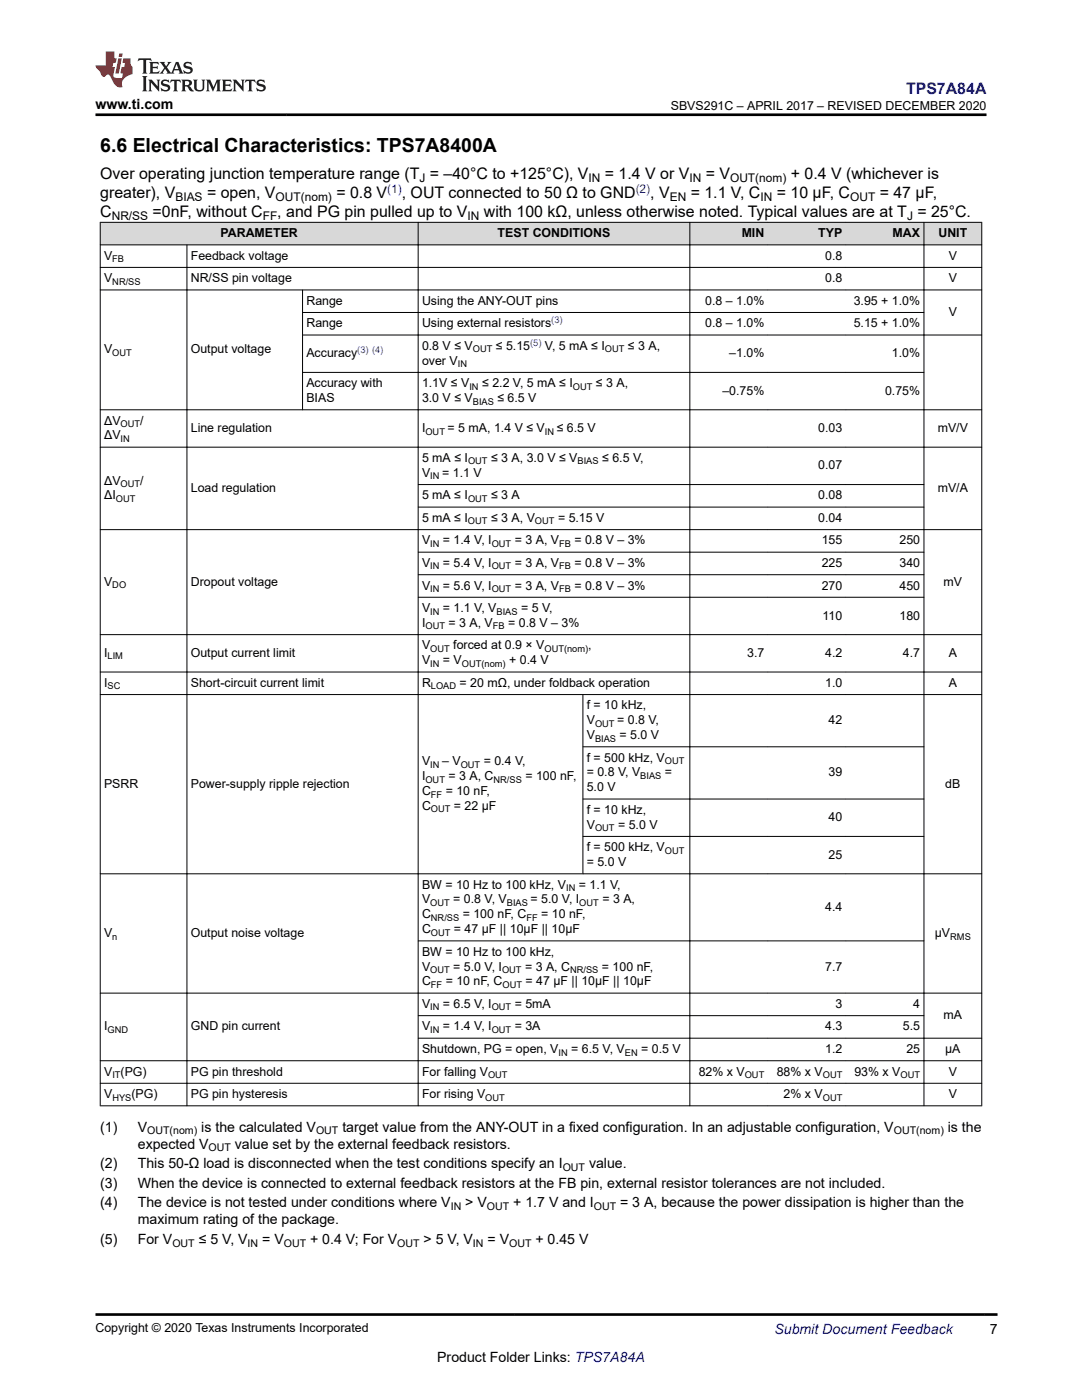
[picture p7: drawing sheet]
<svg xmlns="http://www.w3.org/2000/svg" width="216mm" height="279mm" viewBox="0 0 216 279" stroke-linecap="round" stroke-linejoin="round" font-family="sans-serif">
<defs><g id="words">
<text font-size="3.9" x="20" y="30.3">6.6 Electrical Characteristics: TPS7A8400A</text>
<text font-size="3.2" fill="#00f" x="180.8" y="18.7">TPS7A84A</text>
<g font-size="3.2">
<text x="20" y="35.7">Over operating junction temperature range (T = –40°C to +125°C), V</text>
<text x="120.7" y="35.7">= 1.4 V or V</text>
<text x="140.8" y="35.7">= V</text>
<text x="157.8" y="35.7">+ 0.4 V (whichever is</text>
<text x="20" y="39.5">greater), V</text>
<text x="41.3" y="39.5">= open, V</text>
<text x="67.1" y="39.5">= 0.8 V</text>
<text x="80.2" y="39.5">, OUT connected to 50 Ω to GND</text>
<text x="129.8" y="39.5">, V</text>
<text x="137.8" y="39.5">= 1.1 V, C</text>
<text x="155" y="39.5">= 10 μF, C</text>
<text x="175.5" y="39.5">= 47 μF,</text>
<text x="20" y="43.3">C</text>
<text x="30.5" y="43.3">=0nF, without C</text>
<text x="55.3" y="43.3">, and PG pin pulled up to V</text>
<text x="96.5" y="43.3">with 100 kΩ, unless otherwise noted. Typical values are at T = 25°C.</text>
</g>
<g font-size="2.8">
<text x="19.1" y="21.8">www.ti.com</text>
<text x="20" y="225.8">(1)</text>
<text x="27.5" y="225.8">V</text>
<text x="40.2" y="225.8">is the calculated V</text>
<text x="68.3" y="225.8">target value from the ANY-OUT in a fixed configuration. In an adjustable configuration, V</text>
<text x="189.1" y="225.8">is the</text>
<text x="20" y="233.1">(2)</text>
<text x="27.5" y="233.1">This 50-Ω load is disconnected when the test conditions specify an I</text>
<text x="27.5" y="229.2">expected V</text>
<text x="46.9" y="229.2">value set by the external feedback resistors.</text>
<text x="117.5" y="233.1">value.</text>
<text x="20" y="237.1">(3)</text>
<text x="27.5" y="237.1">When the device is connected to external feedback resistors at the FB pin, external resistor tolerances are not included.</text>
<text x="20" y="241">(4)</text>
<text x="27.5" y="241">The device is not tested under conditions where V</text>
<text x="27.5" y="244.4">maximum rating of the package.</text>
<text x="92.8" y="241">&gt; V</text>
<text x="102.4" y="241">+ 1.7 V and I</text>
<text x="123.7" y="241">= 3 A, because the power dissipation is higher than the</text>
<text x="20" y="248.3">(5)</text>
<text x="27.5" y="248.3">For V</text>
<text x="39.7" y="248.3">≤ 5 V, V</text>
<text x="52.3" y="248.3">= V</text>
<text x="61.9" y="248.3">+ 0.4 V; For V</text>
<text x="84.5" y="248.3">&gt; 5 V, V</text>
<text x="97.3" y="248.3">= V</text>
<text x="106.8" y="248.3">+ 0.45 V</text>
<text x="197.5" y="266.1">7</text>
<text x="87.2" y="271.7">Product Folder Links: TPS7A84A</text>
</g>
<text font-size="2.8" fill="#00f" x="154.5" y="266.2">Submit Document Feedback</text>
<g font-size="2.5">
<text x="133.8" y="21.9">SBVS291C – APRIL 2017 – REVISED DECEMBER 2020</text>
<text x="44" y="47.3">PARAMETER</text>
<text x="99.3" y="47.3">TEST CONDITIONS</text>
<text x="148" y="47.3">MIN</text>
<text x="163.3" y="47.3">TYP</text>
<text x="178.1" y="47.3">MAX</text>
<text x="187.3" y="47.3">UNIT</text>
<text x="20.8" y="51.8">V</text>
<text x="38.1" y="51.8">Feedback voltage</text>
<text x="164.7" y="51.8">0.8</text>
<text x="189.3" y="51.8">V</text>
<text x="20.8" y="56.3">V</text>
<text x="38.1" y="56.3">NR/SS pin voltage</text>
<text x="164.7" y="56.3">0.8</text>
<text x="189.3" y="56.3">V</text>
<text x="61.1" y="60.8">Range</text>
<text x="61.1" y="65.3">Range</text>
<text x="84.2" y="60.8">Using the ANY-OUT pins</text>
<text x="84.2" y="65.3">Using external resistors</text>
<text x="140.7" y="65.3">0.8 – 1.0%</text>
<text x="140.7" y="60.8">0.8 – 1.0%</text>
<text x="170.3" y="65.3">5.15 + 1.0%</text>
<text x="170.4" y="60.8">3.95 + 1.0%</text>
<text x="189.3" y="63.1">V</text>
<text x="20.8" y="70.5">V</text>
<text x="38.1" y="70.5">Output voltage</text>
<text x="61.1" y="71.3">Accuracy</text>
<text x="84.2" y="69.8">0.8 V ≤ V</text>
<text x="98.9" y="69.8">≤ 5.15</text>
<text x="108.7" y="69.8">V, 5 mA ≤ I</text>
<text x="125.3" y="69.8">≤ 3 A,</text>
<text x="145.5" y="71.3">–1.0%</text>
<text x="178" y="71.3">1.0%</text>
<text x="61.1" y="77.3">Accuracy with</text>
<text x="84.2" y="72.8">over V</text>
<text x="84.2" y="77.3">1.1V ≤ V</text>
<text x="96.2" y="77.3">≤ 2.2 V, 5 mA ≤ I</text>
<text x="118.9" y="77.3">≤ 3 A,</text>
<text x="61.1" y="80.2">BIAS</text>
<text x="84.2" y="80.2">3.0 V ≤ V</text>
<text x="99.3" y="80.2">≤ 6.5 V</text>
<text x="144.1" y="78.8">–0.75%</text>
<text x="176.6" y="78.8">0.75%</text>
<text x="20.8" y="84.7">ΔV</text>
<text x="20.8" y="87.7">ΔV</text>
<text x="28" y="84.7">/</text>
<text x="38.1" y="86.2">Line regulation</text>
<text x="84.2" y="86.2">I</text>
<text x="89.3" y="86.2">= 5 mA, 1.4 V ≤ V</text>
<text x="111.1" y="86.2">≤ 6.5 V</text>
<text x="163.3" y="86.2">0.03</text>
<text x="187.1" y="86.2">mV/V</text>
<text x="84.2" y="95.2">V</text>
<text x="84.2" y="92.2">5 mA ≤ I</text>
<text x="88.2" y="95.2">= 1.1 V</text>
<text x="98" y="92.2">≤ 3 A, 3.0 V ≤ V</text>
<text x="120.1" y="92.2">≤ 6.5 V,</text>
<text x="163.3" y="93.7">0.07</text>
<text x="20.8" y="96.7">ΔV</text>
<text x="20.8" y="99.7">ΔI</text>
<text x="28" y="96.7">/</text>
<text x="38.1" y="98.2">Load regulation</text>
<text x="84.2" y="99.7">5 mA ≤ I</text>
<text x="98" y="99.7">≤ 3 A</text>
<text x="163.3" y="99.7">0.08</text>
<text x="187.1" y="98.2">mV/A</text>
<text x="84.2" y="104.2">5 mA ≤ I</text>
<text x="98" y="104.2">≤ 3 A, V</text>
<text x="111.3" y="104.2">= 5.15 V</text>
<text x="163.3" y="104.2">0.04</text>
<text x="84.2" y="108.7">V</text>
<text x="84.2" y="113.2">V</text>
<text x="88.4" y="108.7">= 1.4 V, I</text>
<text x="88.4" y="113.2">= 5.4 V, I</text>
<text x="102.7" y="108.7">= 3 A, V</text>
<text x="102.7" y="113.2">= 3 A, V</text>
<text x="114.6" y="108.7">= 0.8 V – 3%</text>
<text x="114.6" y="113.2">= 0.8 V – 3%</text>
<text x="164" y="113.2">225</text>
<text x="164" y="108.7">155</text>
<text x="179.5" y="113.2">340</text>
<text x="179.5" y="108.7">250</text>
<text x="20.8" y="116.9">V</text>
<text x="38.1" y="116.9">Dropout voltage</text>
<text x="84.2" y="117.7">V</text>
<text x="88.4" y="117.7">= 5.6 V, I</text>
<text x="102.7" y="117.7">= 3 A, V</text>
<text x="114.6" y="117.7">= 0.8 V – 3%</text>
<text x="164" y="117.7">270</text>
<text x="179.5" y="117.7">450</text>
<text x="188.3" y="116.9">mV</text>
<text x="84.2" y="125.1">I</text>
<text x="84.2" y="122.2">V</text>
<text x="88.4" y="122.2">= 1.1 V, V</text>
<text x="89.5" y="125.1">= 3 A, V</text>
<text x="101.4" y="125.1">= 0.8 V – 3%</text>
<text x="104" y="122.2">= 5 V,</text>
<text x="164.2" y="123.6">110</text>
<text x="179.5" y="123.6">180</text>
<text x="20.8" y="131.1">I</text>
<text x="38.1" y="131.1">Output current limit</text>
<text x="84.2" y="129.6">V</text>
<text x="90.5" y="129.6">forced at 0.9 × V</text>
<text x="117.4" y="129.6">,</text>
<text x="149.1" y="131.1">3.7</text>
<text x="164.7" y="131.1">4.2</text>
<text x="180.2" y="131.1">4.7</text>
<text x="189.3" y="131.1">A</text>
<text x="20.8" y="137.1">I</text>
<text x="38.1" y="137.1">Short-circuit current limit</text>
<text x="84.2" y="137.1">R</text>
<text x="84.2" y="132.6">V</text>
<text x="88.4" y="132.6">= V</text>
<text x="91.7" y="137.1">= 20 mΩ, under foldback operation</text>
<text x="101.6" y="132.6">+ 0.4 V</text>
<text x="164.7" y="137.1">1.0</text>
<text x="189.3" y="137.1">A</text>
<text x="117.1" y="141.6">f = 10 kHz,</text>
<text x="117.1" y="147.5">V</text>
<text x="117.1" y="144.5">V</text>
<text x="123.1" y="144.5">= 0.8 V,</text>
<text x="123.6" y="147.5">= 5.0 V</text>
<text x="165.3" y="144.5">42</text>
<text x="84.2" y="152.8">V</text>
<text x="84.2" y="155.7">I</text>
<text x="88.2" y="152.8">– V</text>
<text x="89.5" y="155.7">= 3 A, C</text>
<text x="96.5" y="152.8">= 0.4 V,</text>
<text x="104.8" y="155.7">= 100 nF,</text>
<text x="117.1" y="155">= 0.8 V, V</text>
<text x="117.1" y="152">f = 500 kHz, V</text>
<text x="132.7" y="155">=</text>
<text x="165.3" y="155">39</text>
<text x="20.8" y="157.2">PSRR</text>
<text x="38.1" y="157.2">Power-supply ripple rejection</text>
<text x="84.2" y="158.7">C</text>
<text x="84.2" y="161.7">C</text>
<text x="88.9" y="158.7">= 10 nF,</text>
<text x="90.6" y="161.7">= 22 μF</text>
<text x="117.1" y="157.9">5.0 V</text>
<text x="188.6" y="157.2">dB</text>
<text x="117.1" y="162.4">f = 10 kHz,</text>
<text x="117.1" y="165.4">V</text>
<text x="123.3" y="165.4">= 5.0 V</text>
<text x="165.3" y="163.9">40</text>
<text x="117.1" y="172.8">= 5.0 V</text>
<text x="117.1" y="169.9">f = 500 kHz, V</text>
<text x="165.3" y="171.4">25</text>
<text x="84.2" y="177.3">BW = 10 Hz to 100 kHz, V</text>
<text x="115.5" y="177.3">= 1.1 V,</text>
<text x="84.2" y="183.3">C</text>
<text x="84.2" y="180.3">V</text>
<text x="90.4" y="180.3">= 0.8 V, V</text>
<text x="92.3" y="183.3">= 100 nF, C</text>
<text x="105.9" y="180.3">= 5.0 V, I</text>
<text x="108" y="183.3">= 10 nF,</text>
<text x="120.2" y="180.3">= 3 A,</text>
<text x="164.7" y="181.8">4.4</text>
<text x="20.8" y="187">V</text>
<text x="38.1" y="187">Output noise voltage</text>
<text x="84.2" y="186.2">C</text>
<text x="84.2" y="190.7">BW = 10 Hz to 100 kHz,</text>
<text x="90.6" y="186.2">= 47 μF || 10μF || 10μF</text>
<text x="186.5" y="187">μV</text>
<text x="84.2" y="196.7">C</text>
<text x="84.2" y="193.7">V</text>
<text x="88.9" y="196.7">= 10 nF, C</text>
<text x="90.4" y="193.7">= 5.0 V, I</text>
<text x="104.8" y="193.7">= 3 A, C</text>
<text x="104.9" y="196.7">= 47 μF || 10μF || 10μF</text>
<text x="120.1" y="193.7">= 100 nF,</text>
<text x="164.7" y="193.7">7.7</text>
<text x="84.2" y="201.2">V</text>
<text x="88.4" y="201.2">= 6.5 V, I</text>
<text x="102.7" y="201.2">= 5mA</text>
<text x="166.7" y="201.2">3</text>
<text x="182.2" y="201.2">4</text>
<text x="188.3" y="203.4">mA</text>
<text x="20.8" y="205.7">I</text>
<text x="38.1" y="205.7">GND pin current</text>
<text x="84.2" y="205.7">V</text>
<text x="88.4" y="205.7">= 1.4 V, I</text>
<text x="102.7" y="205.7">= 3A</text>
<text x="164.7" y="205.7">4.3</text>
<text x="180.2" y="205.7">5.5</text>
<text x="20.8" y="214.7">V (PG)</text>
<text x="38.1" y="214.7">PG pin threshold</text>
<text x="84.2" y="214.7">For falling V</text>
<text x="84.2" y="210.2">Shutdown, PG = open, V</text>
<text x="114" y="210.2">= 6.5 V, V</text>
<text x="127.9" y="210.2">= 0.5 V</text>
<text x="139.4" y="214.7">82% x V</text>
<text x="155" y="214.7">88% x V</text>
<text x="164.7" y="210.2">1.2</text>
<text x="170.5" y="214.7">93% x V</text>
<text x="180.9" y="210.2">25</text>
<text x="188.6" y="210.2">μA</text>
<text x="189.3" y="214.7">V</text>
<text x="20.8" y="219.2">V</text>
<text x="26.2" y="219.2">(PG)</text>
<text x="38.1" y="219.2">PG pin hysteresis</text>
<text x="84.2" y="219.2">For rising V</text>
<text x="156.4" y="219.2">2% x V</text>
<text x="189.3" y="219.2">V</text>
<text x="19.1" y="265.9">Copyright © 2020 Texas Instruments Incorporated</text>
</g>
<g font-size="2.4">
<text x="35" y="40.1">BIAS</text>
<text x="55" y="40.1">OUT(nom)</text>
<text x="83.7" y="36.3">J</text>
<text x="117.4" y="36.3">IN</text>
<text x="133.6" y="40.1">EN</text>
<text x="137.6" y="36.3">IN</text>
<text x="145.7" y="36.3">OUT(nom)</text>
<text x="151.7" y="40.1">IN</text>
<text x="169.6" y="40.1">OUT</text>
<text x="22.3" y="44">NR/SS</text>
<text x="52.4" y="44">FF</text>
<text x="93.3" y="44">IN</text>
<text x="181" y="44">J</text>
</g>
<g font-size="2.4" fill="#00f">
<text x="77.3" y="38.5">(1)</text>
<text x="126.8" y="38.5">(2)</text>
</g>
<g font-size="2.1">
<text x="29.4" y="226.4">OUT(nom)</text>
<text x="63.1" y="226.4">OUT</text>
<text x="178.3" y="226.4">OUT(nom)</text>
<text x="41.6" y="229.8">OUT</text>
<text x="112.3" y="233.7">OUT</text>
<text x="89.9" y="241.5">IN</text>
<text x="97.2" y="241.5">OUT</text>
<text x="118.5" y="241.5">OUT</text>
<text x="34.4" y="248.8">OUT</text>
<text x="49.4" y="248.8">IN</text>
<text x="56.6" y="248.8">OUT</text>
<text x="79.3" y="248.8">OUT</text>
<text x="94.4" y="248.8">IN</text>
<text x="101.6" y="248.8">OUT</text>
</g>
<g font-size="1.9">
<text x="22.4" y="52.3">FB</text>
<text x="22.4" y="56.8">NR/SS</text>
<text x="22.4" y="71">OUT</text>
<text x="94.3" y="70.3">OUT</text>
<text x="120.7" y="70.3">OUT</text>
<text x="91.3" y="73.3">IN</text>
<text x="93.7" y="77.8">IN</text>
<text x="114.3" y="77.8">OUT</text>
<text x="94.3" y="80.7">BIAS</text>
<text x="24.1" y="85.2">OUT</text>
<text x="24.1" y="88.2">IN</text>
<text x="84.9" y="86.7">OUT</text>
<text x="108.7" y="86.7">IN</text>
<text x="85.9" y="95.7">IN</text>
<text x="93.4" y="92.7">OUT</text>
<text x="115.2" y="92.7">BIAS</text>
<text x="23.1" y="100.2">OUT</text>
<text x="24.1" y="97.2">OUT</text>
<text x="93.4" y="100.2">OUT</text>
<text x="93.4" y="104.7">OUT</text>
<text x="106.7" y="104.7">OUT</text>
<text x="85.9" y="109.2">IN</text>
<text x="85.9" y="113.7">IN</text>
<text x="98.1" y="109.2">OUT</text>
<text x="98.1" y="113.7">OUT</text>
<text x="111.6" y="109.2">FB</text>
<text x="111.6" y="113.7">FB</text>
<text x="22.4" y="117.4">DO</text>
<text x="85.9" y="118.2">IN</text>
<text x="98.1" y="118.2">OUT</text>
<text x="111.6" y="118.2">FB</text>
<text x="84.9" y="125.6">OUT</text>
<text x="85.9" y="122.6">IN</text>
<text x="98.3" y="125.6">FB</text>
<text x="99.1" y="122.6">BIAS</text>
<text x="21.5" y="131.6">LIM</text>
<text x="85.9" y="130.1">OUT</text>
<text x="108.6" y="130.1">OUT(nom)</text>
<text x="21.5" y="137.6">SC</text>
<text x="85.9" y="133.1">IN</text>
<text x="86" y="137.6">LOAD</text>
<text x="92.2" y="133.1">OUT(nom)</text>
<text x="118.7" y="148">BIAS</text>
<text x="118.7" y="145">OUT</text>
<text x="85.9" y="153.3">IN</text>
<text x="91.9" y="153.3">OUT</text>
<text x="127.8" y="155.5">BIAS</text>
<text x="132.7" y="152.5">OUT</text>
<text x="84.9" y="156.2">OUT</text>
<text x="86" y="159.2">FF</text>
<text x="98.5" y="156.2">NR/SS</text>
<text x="86" y="162.2">OUT</text>
<text x="118.7" y="165.9">OUT</text>
<text x="132.7" y="170.4">OUT</text>
<text x="113" y="177.8">IN</text>
<text x="85.9" y="180.8">OUT</text>
<text x="86" y="183.8">NR/SS</text>
<text x="101.1" y="180.8">BIAS</text>
<text x="105" y="183.8">FF</text>
<text x="115.6" y="180.8">OUT</text>
<text x="22.4" y="187.5">n</text>
<text x="86" y="186.7">OUT</text>
<text x="189.6" y="187.5">RMS</text>
<text x="85.9" y="194.2">OUT</text>
<text x="86" y="197.2">FF</text>
<text x="100.2" y="194.2">OUT</text>
<text x="100.3" y="197.2">OUT</text>
<text x="113.8" y="194.2">NR/SS</text>
<text x="85.9" y="201.7">IN</text>
<text x="98.1" y="201.7">OUT</text>
<text x="21.5" y="206.2">GND</text>
<text x="85.9" y="206.2">IN</text>
<text x="98.1" y="206.2">OUT</text>
<text x="22.4" y="215.1">IT</text>
<text x="97.4" y="215.1">OUT</text>
<text x="111.5" y="210.6">IN</text>
<text x="124.7" y="210.6">EN</text>
<text x="148.6" y="215.1">OUT</text>
<text x="164.2" y="215.1">OUT</text>
<text x="179.7" y="215.1">OUT</text>
<text x="22.4" y="219.6">HYS</text>
<text x="96.8" y="219.6">OUT</text>
<text x="164.2" y="219.6">OUT</text>
</g>
<g font-size="1.9" fill="#00f">
<text x="110" y="64.5">(3)</text>
<text x="71.3" y="70.5">(3) (4)</text>
<text x="105.8" y="69">(5)</text>
</g>
</g></defs>
<g fill="#d8d8d8">
<path d="M20 44.4h175.9v4.5h-175.9z" fill-rule="evenodd"/>
<path d="M20.1 44.4h63.3v4.4h-63.3z" fill-rule="evenodd"/>
<path d="M83.5 44.4h54.1v4.4h-54.1z" fill-rule="evenodd"/>
<path d="M137.7 44.4h15.5v4.4h-15.5z" fill-rule="evenodd"/>
<path d="M153.2 44.4h15.6v4.4h-15.6z" fill-rule="evenodd"/>
<path d="M168.8 44.4h15.5v4.4h-15.5z" fill-rule="evenodd"/>
<path d="M184.4 44.4h11.4v4.4h-11.4z" fill-rule="evenodd"/>
</g>
<g fill="none" stroke="#000" stroke-width=".2">
<path d="M19.9 44.4h176.1M19.9 48.9h176.1M19.9 53.4h176.1M19.9 57.9h176.1M20 44.3v176.5M37.3 48.8v172M60.4 57.8v24M83.4 44.3v176.5M137.7 44.3v176.5M184.4 44.3v176.5M195.9 44.3v176.5M60.3 62.4h124.1"/>
<path d="M60.3 66.9h135.7M60.3 74.3h124.1M19.9 89.2h176.1M83.4 96.7h101M196 81.8h-176.1M19.9 105.7h176.1M83.4 101.2h101M83.4 110.2h101M83.4 114.7h101M83.4 119.2h101M19.9 126.7h176.1M19.9 134.1h176.1"/>
<path d="M19.9 138.6h176.1M116.3 138.6v35.8M116.3 149h68.1M116.3 159.5h68.1M19.9 174.4h176.1M116.3 166.9h68.1M19.9 198.2h176.1M83.4 187.8h101M19.9 211.7h176.1M19.9 216.2h176.1M83.4 202.7h101M83.4 207.2h112.6"/>
<path d="M19.9 220.7h176.1"/>
</g>
<path d="M27.7 11.6l-.2 .6 .5-.2h.6v.1v2.2l-.2 .4h1l-.2-.4v-2.2v-.1h.5l.5 .2-.1-.6zM29.8 12.4l.2 .3v1.6l-.2 .4h1.9l.1-.6a1.08 1.08 0 0 1-1.3 .2v-.7h.6l.4 .2v-.7l-.4 .2h-.6v-.5l.2-.2a1 1 0 0 1 1 .3l-.1-.5zM31.8 12.4l1 1.1-1 1.2h.9l-.2-.2 .4-.8 .5 .8-.2 .2h1.6l-.2-.2 .1-.5h1l.1 .5-.1 .2h.9l-.2-.4-.8-1.9h-.5l-1 2.1-.8-1.1 .9-1h-.8l.2 .2-.5 .6-.3-.6 .1-.2zM35.2 12.8l.4 1h-.8zM36.8 12.5a.65 .65 0 0 0-.2 .7 .65 .65 0 0 0 .6 .5l.7 .1 .1 .3a.79 .79 0 0 1-.7 .4 .79 .79 0 0 1-.7-.5l.1 .7 .2-.1a.93 .93 0 0 0 1.1 0 .93 .93 0 0 0 .4-.9 1.46 1.46 0 0 0-1.2-.6l-.1-.3a1.09 1.09 0 0 1 1.2 .2l-.2-.6-.1 .1-.6-.2zM28.4 15.2l.2 .4v2.2l-.2 .4h1l-.2-.4v-2.2l.2-.4zM29.6 15.9l.2 .4v1.5l-.2 .4h.8l-.3-.4v-1.3l1.7 1.8v-2l.2-.4h-.8l.2 .2 .1 1.1-1.2-1.3zM32.3 16a.65 .65 0 0 0-.2 .8 .65 .65 0 0 0 .7 .4l.6 .2 .1 .2a.79 .79 0 0 1-.7 .4 .79 .79 0 0 1-.7-.5l.1 .7 .2-.1a.93 .93 0 0 0 1.1 .1 .93 .93 0 0 0 .4-1 1.46 1.46 0 0 0-1.2-.5l-.1-.4a1.09 1.09 0 0 1 1.2 .2l-.2-.6-.1 .1-.6-.1zM34.1 15.9l-.1 .6a.63 .63 0 0 1 .7-.3l.1 1.6-.3 .4h1l-.2-.4v-1.6a.66 .66 0 0 1 .8 .3l-.1-.6zM36.2 15.9l.2 .4v1.5l-.2 .4h.9l-.2-.2v-.7h.5l.1 .2a.79 .79 0 0 0 1.2 .6l-1-.9a.61 .61 0 0 0 .6-.6 .61 .61 0 0 0-.5-.7zM36.9 16.2h.2a.47 .47 0 0 1 .5 .1 .47 .47 0 0 1 .1 .5l-.2 .1-.6 .1zM38.5 15.9l.2 .2a2.27 2.27 0 0 0 .4 2 1.04 1.04 0 0 0 1.7-.7v-1.3l.2-.2h-.8l.2 .4v1.1a.6 .6 0 0 1-.6 .6 .6 .6 0 0 1-.6-.6v-1.1l.3-.4zM41.1 15.9l.2 .4v1.5l-.2 .4h.7l-.2-.4v-1.4l.9 1.9 .8-1.9v1.4l-.2 .4h1l-.3-.4v-1.5l.3-.4h-.8l-.7 1.5-.7-1.5zM44.3 15.9l.2 .4v1.5l-.2 .4h1.9l.1-.6a1.09 1.09 0 0 1-1.3 .2v-.7h.6l.4 .2v-.6l-.4 .2h-.6v-.6l.2-.1a1.01 1.01 0 0 1 1 .3l-.1-.6zM46.4 15.9l.3 .4v1.5l-.3 .4h.8l-.2-.4v-1.3l1.6 1.8v-2l.2-.4h-.7l.2 .2v1.1l-1.2-1.3zM49 15.9l-.1 .6a.63 .63 0 0 1 .8-.3v1.6l-.3 .4h1l-.2-.4v-1.6a.66 .66 0 0 1 .8 .3l-.1-.6zM51.4 16a.65 .65 0 0 0-.2 .8 .65 .65 0 0 0 .6 .4l.6 .2 .2 .2a.79 .79 0 0 1-.8 .4 .79 .79 0 0 1-.6-.5l.1 .7 .2-.1a.93 .93 0 0 0 1 .1 .93 .93 0 0 0 .5-1 1.46 1.46 0 0 0-1.3-.5l-.1-.4a1.09 1.09 0 0 1 1.3 .2l-.2-.6-.2 .1-.5-.1z" fill="#231f20"/>
<path d="M21.1 10.3v2.7h-2v.4l.9 1a.95 .95 0 0 0 .9 .9 .59 .59 0 0 1 .6-.4 .59 .59 0 0 1 .5 .3l.4 .8a1.59 1.59 0 0 0 2.1 1.4 1.61 1.61 0 0 1 1-2.3l1-.3-.1-1.5a1.59 1.59 0 0 1-.4-1.7h-1.4l-.2 .9h.5l-.1 .9h-.5l-.2 .9v.3l.4 .1-.2 .9h-.6a.73 .73 0 0 1-1.1-.7l.3-1.5h-.5l.2-.9h.5l.2-.9h-.5v-1.3zM23.6 11.6l-.6 3.1h.7l.6-3.1zM23.8 10.7l-.1 .6h.7l.1-.6z" fill="#ed1c24"/>
<path d="M19.1 22.9h177.8M19 262.3h180" fill="none" stroke="#000" stroke-width=".53"/>
<use href="#words"/>
</svg>
